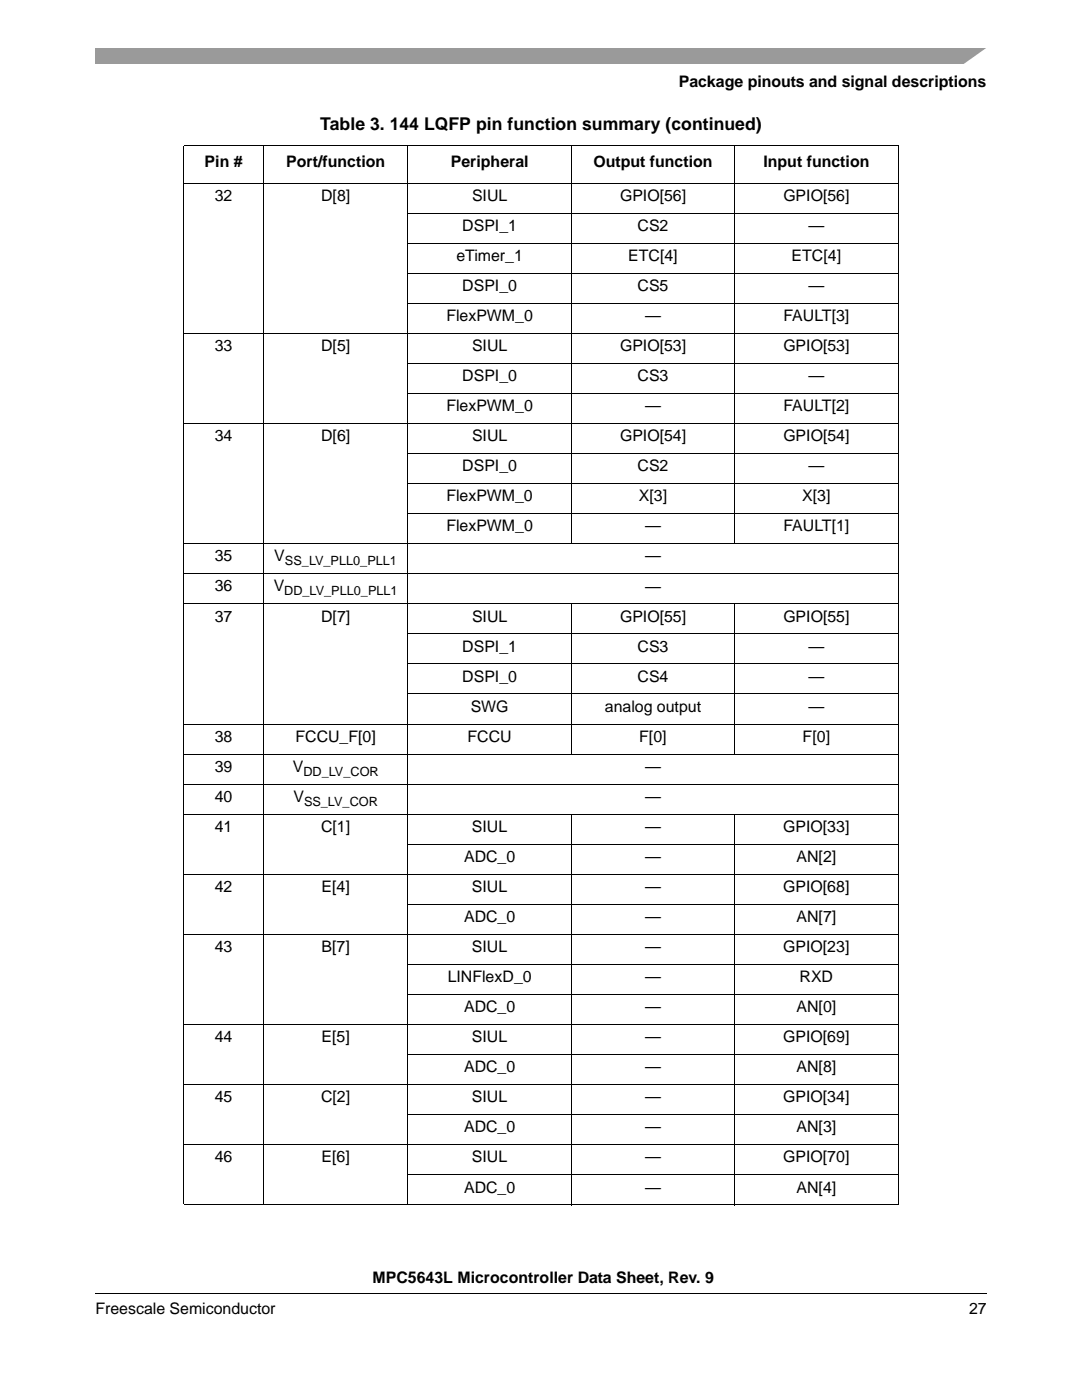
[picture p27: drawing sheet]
<svg xmlns="http://www.w3.org/2000/svg" width="216mm" height="279mm" viewBox="0 0 216 279" stroke-linecap="round" stroke-linejoin="round" font-family="sans-serif">
<defs><g id="words">
<text font-size="3.5" x="63.9" y="25.8">Table 3. 144 LQFP pin function summary (continued)</text>
<g font-size="3.2">
<text x="135.4" y="17.4">Package pinouts and signal descriptions</text>
<text x="40.8" y="33.4">Pin #</text>
<text x="57.1" y="33.4">Port/function</text>
<text x="90" y="33.4">Peripheral</text>
<text x="118.4" y="33.4">Output function</text>
<text x="152.3" y="33.4">Input function</text>
<text x="42.9" y="40.1">32</text>
<text x="64.1" y="40.1">D[8]</text>
<text x="94.2" y="40.1">SIUL</text>
<text x="123.7" y="40.1">GPIO[56]</text>
<text x="156.3" y="40.1">GPIO[56]</text>
<text x="92.2" y="46.1">DSPI_1</text>
<text x="127.2" y="46.1">CS2</text>
<text x="161.3" y="46.1">—</text>
<text x="91.1" y="52.1">eTimer_1</text>
<text x="125.4" y="52.1">ETC[4]</text>
<text x="158" y="52.1">ETC[4]</text>
<text x="92.2" y="58.1">DSPI_0</text>
<text x="127.2" y="58.1">CS5</text>
<text x="161.3" y="58.1">—</text>
<text x="89.1" y="64.1">FlexPWM_0</text>
<text x="128.7" y="64.1">—</text>
<text x="156.3" y="64.1">FAULT[3]</text>
<text x="42.9" y="70.1">33</text>
<text x="64.1" y="70.1">D[5]</text>
<text x="94.2" y="70.1">SIUL</text>
<text x="123.7" y="70.1">GPIO[53]</text>
<text x="156.3" y="70.1">GPIO[53]</text>
<text x="92.2" y="76.1">DSPI_0</text>
<text x="127.2" y="76.1">CS3</text>
<text x="161.3" y="76.1">—</text>
<text x="89.1" y="82.1">FlexPWM_0</text>
<text x="128.7" y="82.1">—</text>
<text x="156.3" y="82.1">FAULT[2]</text>
<text x="42.9" y="88.1">34</text>
<text x="64.1" y="88.1">D[6]</text>
<text x="94.2" y="88.1">SIUL</text>
<text x="123.7" y="88.1">GPIO[54]</text>
<text x="156.3" y="88.1">GPIO[54]</text>
<text x="92.2" y="94">DSPI_0</text>
<text x="127.2" y="94">CS2</text>
<text x="161.3" y="94">—</text>
<text x="89.1" y="100.1">FlexPWM_0</text>
<text x="127.5" y="100.1">X[3]</text>
<text x="160.1" y="100.1">X[3]</text>
<text x="89.1" y="106">FlexPWM_0</text>
<text x="128.7" y="106">—</text>
<text x="156.3" y="106">FAULT[1]</text>
<text x="42.9" y="112">35</text>
<text x="54.7" y="112">V</text>
<text x="128.7" y="112">—</text>
<text x="42.9" y="118">36</text>
<text x="54.6" y="118">V</text>
<text x="128.7" y="118">—</text>
<text x="42.9" y="124">37</text>
<text x="64.1" y="124">D[7]</text>
<text x="94.2" y="124">SIUL</text>
<text x="123.7" y="124">GPIO[55]</text>
<text x="156.3" y="124">GPIO[55]</text>
<text x="92.2" y="130">DSPI_1</text>
<text x="127.2" y="130">CS3</text>
<text x="161.3" y="130">—</text>
<text x="92.2" y="136">DSPI_0</text>
<text x="127.2" y="136">CS4</text>
<text x="161.3" y="136">—</text>
<text x="93.9" y="142">SWG</text>
<text x="120.7" y="142">analog output</text>
<text x="161.3" y="142">—</text>
<text x="42.9" y="148">38</text>
<text x="59" y="148">FCCU_F[0]</text>
<text x="93.3" y="148">FCCU</text>
<text x="127.6" y="148">F[0]</text>
<text x="160.2" y="148">F[0]</text>
<text x="42.9" y="154">39</text>
<text x="58.4" y="154">V</text>
<text x="128.7" y="154">—</text>
<text x="42.9" y="160">40</text>
<text x="58.5" y="160">V</text>
<text x="128.7" y="160">—</text>
<text x="42.9" y="166">41</text>
<text x="64.1" y="166">C[1]</text>
<text x="94.2" y="166">SIUL</text>
<text x="128.7" y="166">—</text>
<text x="156.3" y="166">GPIO[33]</text>
<text x="92.6" y="172">ADC_0</text>
<text x="128.7" y="172">—</text>
<text x="158.9" y="172">AN[2]</text>
<text x="42.9" y="178">42</text>
<text x="64.2" y="178">E[4]</text>
<text x="94.2" y="178">SIUL</text>
<text x="128.7" y="178">—</text>
<text x="156.3" y="178">GPIO[68]</text>
<text x="92.6" y="184">ADC_0</text>
<text x="128.7" y="184">—</text>
<text x="158.9" y="184">AN[7]</text>
<text x="42.9" y="190">43</text>
<text x="64.2" y="190">B[7]</text>
<text x="94.2" y="190">SIUL</text>
<text x="128.7" y="190">—</text>
<text x="156.3" y="190">GPIO[23]</text>
<text x="89.3" y="196">LINFlexD_0</text>
<text x="128.7" y="196">—</text>
<text x="159.5" y="196">RXD</text>
<text x="92.6" y="202">ADC_0</text>
<text x="128.7" y="202">—</text>
<text x="158.9" y="202">AN[0]</text>
<text x="42.9" y="208">44</text>
<text x="64.2" y="208">E[5]</text>
<text x="94.2" y="208">SIUL</text>
<text x="128.7" y="208">—</text>
<text x="156.3" y="208">GPIO[69]</text>
<text x="92.6" y="214">ADC_0</text>
<text x="128.7" y="214">—</text>
<text x="158.9" y="214">AN[8]</text>
<text x="42.9" y="220">45</text>
<text x="64.1" y="220">C[2]</text>
<text x="94.2" y="220">SIUL</text>
<text x="128.7" y="220">—</text>
<text x="156.3" y="220">GPIO[34]</text>
<text x="92.6" y="226">ADC_0</text>
<text x="128.7" y="226">—</text>
<text x="158.9" y="226">AN[3]</text>
<text x="42.9" y="232">46</text>
<text x="64.2" y="232">E[6]</text>
<text x="94.2" y="232">SIUL</text>
<text x="128.7" y="232">—</text>
<text x="156.3" y="232">GPIO[70]</text>
<text x="92.6" y="238">ADC_0</text>
<text x="128.7" y="238">—</text>
<text x="158.9" y="238">AN[4]</text>
<text x="74.4" y="256.1">MPC5643L Microcontroller Data Sheet, Rev. 9</text>
<text x="19" y="262.3">Freescale Semiconductor</text>
<text x="193.4" y="262.3">27</text>
</g>
<g font-size="2.5">
<text x="56.9" y="112.8">SS_LV_PLL0_PLL1</text>
<text x="56.7" y="118.8">DD_LV_PLL0_PLL1</text>
<text x="60.5" y="154.8">DD_LV_COR</text>
<text x="60.7" y="160.8">SS_LV_COR</text>
</g>
</g></defs>
<path d="M19 258v.2z" fill="#000"/>
<path d="M19 258.1h177.8" fill="none" stroke="#000" stroke-width=".2"/>
<path d="M19 9.5h177.8v3.2h-177.8z" fill="#9a9a9a"/>
<path d="M192 13l5.3-3.8h1.5v3.8z" fill="#fff"/>
<g fill="none" stroke="#000" stroke-width=".2">
<path d="M36.6 29.1h142.7M36.6 36.5h142.7M36.7 29.2v211.2M52.6 29v211.5M81.4 29v211.5M114 29v79.6M146.6 29v79.6M179.2 29.2v211.2M81.3 42.5h98M81.3 48.5h98M81.3 54.5h98M36.6 66.5h142.7"/>
<path d="M81.3 60.5h98M81.3 72.5h98M81.3 78.5h98M36.6 84.5h142.7M81.3 90.5h98M81.3 96.5h98M36.6 108.5h142.7M36.6 114.5h142.7M81.3 102.5h98M36.6 120.5h142.7M81.3 126.5h98M81.3 132.5h98"/>
<path d="M81.3 138.5h98M114 120.4v30.2M146.6 120.4v30.2M36.6 144.5h142.7M36.6 150.5h142.7M36.6 156.5h142.7M36.6 162.5h142.7M36.6 174.5h142.7M81.3 168.5h98M114 162.4v78.1M146.6 162.4v78.1M36.6 186.5h142.7"/>
<path d="M81.3 180.5h98M81.3 192.5h98M81.3 198.5h98M36.6 204.5h142.7M36.6 216.5h142.7M81.3 210.5h98M36.6 228.5h142.7M81.3 222.5h98M81.3 234.5h98M36.6 240.5h142.7"/>
</g>
<use href="#words"/>
</svg>
